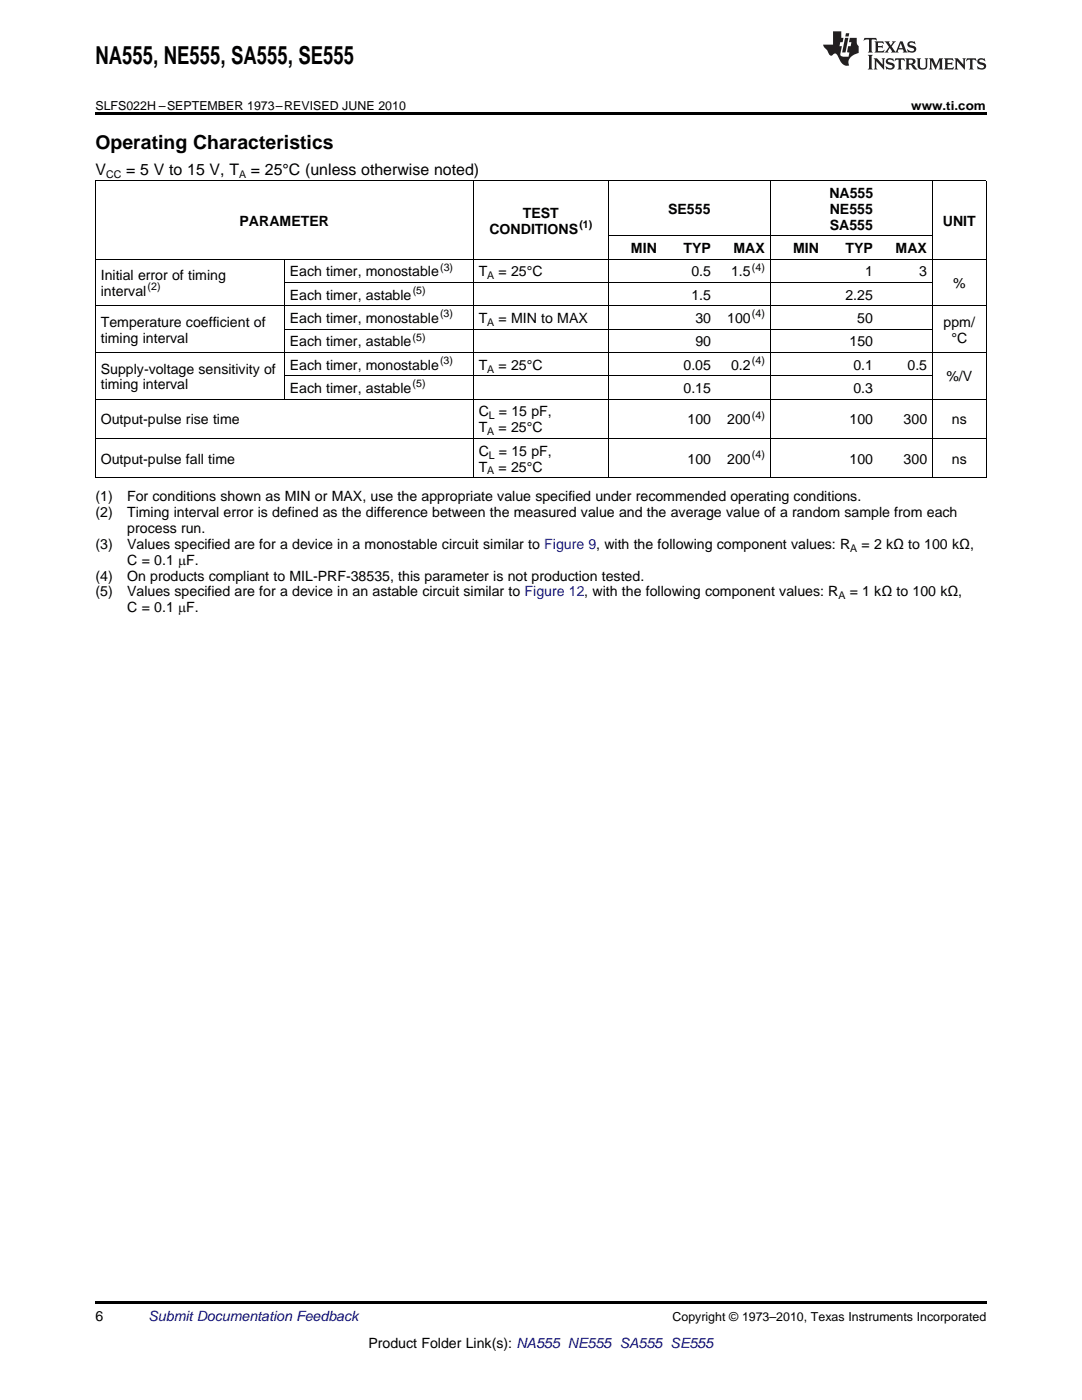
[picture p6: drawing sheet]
<svg xmlns="http://www.w3.org/2000/svg" width="216mm" height="279mm" viewBox="0 0 216 279" stroke-linecap="round" stroke-linejoin="round" font-family="sans-serif">
<defs><g id="words">
<text font-size="4.9" x="19" y="12.8">NA555, NE555, SA555, SE555</text>
<text font-size="3.9" x="19" y="29.7">Operating Characteristics</text>
<g font-size="3.2">
<text x="19" y="34.9">V</text>
<text x="25.2" y="34.9">= 5 V to 15 V, T</text>
<text x="50.1" y="34.9">= 25°C (unless otherwise noted)</text>
</g>
<g font-size="2.8">
<text x="165.5" y="39.5">NA555</text>
<text x="47.8" y="45">PARAMETER</text>
<text x="97.6" y="46.6">CONDITIONS</text>
<text x="104.3" y="43.4">TEST</text>
<text x="133.3" y="42.7">SE555</text>
<text x="165.6" y="42.7">NE555</text>
<text x="165.6" y="45.9">SA555</text>
<text x="188.1" y="45">UNIT</text>
<text x="125.9" y="50.5">MIN</text>
<text x="136.4" y="50.5">TYP</text>
<text x="146.4" y="50.5">MAX</text>
<text x="158.3" y="50.5">MIN</text>
<text x="168.7" y="50.5">TYP</text>
<text x="178.7" y="50.5">MAX</text>
<text x="20.1" y="55.9">Initial error of timing</text>
<text x="20.1" y="59.1">interval</text>
<text x="57.8" y="55.2">Each timer, monostable</text>
<text x="57.8" y="59.8">Each timer, astable</text>
<text x="95.5" y="55.2">T</text>
<text x="99.5" y="55.2">= 25°C</text>
<text x="138" y="55.2">0.5</text>
<text x="138" y="59.8">1.5</text>
<text x="145.9" y="55.2">1.5</text>
<text x="168.7" y="59.8">2.25</text>
<text x="172.6" y="55.2">1</text>
<text x="183.4" y="55.2">3</text>
<text x="190.2" y="57.5">%</text>
<text x="20.1" y="65.2">Temperature coefficient of</text>
<text x="57.8" y="64.5">Each timer, monostable</text>
<text x="95.5" y="64.5">T</text>
<text x="99.5" y="64.5">= MIN to MAX</text>
<text x="138.7" y="64.5">30</text>
<text x="145.1" y="64.5">100</text>
<text x="171.1" y="64.5">50</text>
<text x="188.3" y="65.2">ppm/</text>
<text x="20.1" y="68.4">timing interval</text>
<text x="57.8" y="69.1">Each timer, astable</text>
<text x="138.7" y="69.1">90</text>
<text x="169.5" y="69.1">150</text>
<text x="189.8" y="68.4">°C</text>
<text x="20.1" y="74.5">Supply-voltage sensitivity of</text>
<text x="20.1" y="77.7">timing interval</text>
<text x="57.8" y="73.8">Each timer, monostable</text>
<text x="95.5" y="73.8">T</text>
<text x="99.5" y="73.8">= 25°C</text>
<text x="136.4" y="73.8">0.05</text>
<text x="145.9" y="73.8">0.2</text>
<text x="170.3" y="73.8">0.1</text>
<text x="181.1" y="73.8">0.5</text>
<text x="188.8" y="76.1">%/V</text>
<text x="57.8" y="78.5">Each timer, astable</text>
<text x="95.5" y="83.1">C</text>
<text x="99.6" y="83.1">= 15 pF,</text>
<text x="136.4" y="78.5">0.15</text>
<text x="170.3" y="78.5">0.3</text>
<text x="20.1" y="84.7">Output-pulse rise time</text>
<text x="95.5" y="86.3">T</text>
<text x="99.5" y="86.3">= 25°C</text>
<text x="137.2" y="84.7">100</text>
<text x="145.1" y="84.7">200</text>
<text x="169.5" y="84.7">100</text>
<text x="180.3" y="84.7">300</text>
<text x="189.9" y="84.7">ns</text>
<text x="20.1" y="92.5">Output-pulse fall time</text>
<text x="95.5" y="90.9">C</text>
<text x="95.5" y="94.1">T</text>
<text x="99.5" y="94.1">= 25°C</text>
<text x="99.6" y="90.9">= 15 pF,</text>
<text x="137.2" y="92.5">100</text>
<text x="145.1" y="92.5">200</text>
<text x="169.5" y="92.5">100</text>
<text x="180.3" y="92.5">300</text>
<text x="189.9" y="92.5">ns</text>
<text x="19" y="100">(1)</text>
<text x="25.4" y="100">For conditions shown as MIN or MAX, use the appropriate value specified under recommended operating conditions.</text>
<text x="19" y="103.2">(2)</text>
<text x="25.4" y="103.2">Timing interval error is defined as the difference between the measured value and the average value of a random sample from each</text>
<text x="25.4" y="106.3">process run.</text>
<text x="19" y="109.5">(3)</text>
<text x="25.4" y="109.5">Values specified are for a device in a monostable circuit similar to Figure 9, with the following component values: R</text>
<text x="25.4" y="112.7">C = 0.1 mF.</text>
<text x="171.9" y="109.5">= 2 kΩ to 100 kΩ,</text>
<text x="19" y="115.9">(4)</text>
<text x="19" y="119">(5)</text>
<text x="25.4" y="115.9">On products compliant to MIL-PRF-38535, this parameter is not production tested.</text>
<text x="25.4" y="119">Values specified are for a device in an astable circuit similar to Figure 12, with the following component values: R</text>
<text x="169.5" y="119">= 1 kΩ to 100 kΩ,</text>
<text x="25.4" y="122.2">C = 0.1 mF.</text>
<text x="19" y="263.6">6</text>
<text x="73.5" y="269">Product Folder Link(s): NA555 NE555 SA555 SE555</text>
</g>
<text font-size="2.8" fill="#0000c8" x="29.6" y="263.6">Submit Documentation Feedback</text>
<g font-size="2.5">
<text x="19" y="21.9">SLFS022H –SEPTEMBER 1973–REVISED JUNE 2010</text>
<text x="181.8" y="21.9">www.ti.com</text>
<text x="134.2" y="263.6">Copyright © 1973–2010, Texas Instruments Incorporated</text>
</g>
<g font-size="2.1">
<text x="21.2" y="35.5">CC</text>
<text x="47.7" y="35.5">A</text>
<text x="115.6" y="45.5">(1)</text>
<text x="29.4" y="58">(2)</text>
<text x="82.3" y="58.7">(5)</text>
<text x="87.8" y="54">(3)</text>
<text x="97.2" y="55.7">A</text>
<text x="150" y="54">(4)</text>
<text x="87.8" y="63.4">(3)</text>
<text x="97.2" y="65.1">A</text>
<text x="150" y="63.4">(4)</text>
<text x="82.3" y="68">(5)</text>
<text x="82.3" y="77.3">(5)</text>
<text x="87.8" y="72.7">(3)</text>
<text x="97.2" y="74.4">A</text>
<text x="150" y="72.7">(4)</text>
<text x="97.5" y="83.7">L</text>
<text x="150" y="83.6">(4)</text>
<text x="97.2" y="86.9">A</text>
<text x="97.2" y="94.7">A</text>
<text x="97.5" y="91.5">L</text>
<text x="150" y="91.4">(4)</text>
<text x="169.7" y="110.1">A</text>
<text x="167.3" y="119.6">A</text>
</g>
</g></defs>
<g fill="#231f20">
<path d="M172.5 7.6l-.1 .5 .4-.2h.6v.1v2.1l-.2 .4h.9l-.2-.4v-2.1l.1-.1h.5l.5 .2-.2-.5zM174.5 8.3l.2 .3v1.5l-.2 .4h1.8l.2-.6a1.04 1.04 0 0 1-1.3 .2v-.7h.6l.3 .2v-.6l-.3 .2h-.6v-.6l.8-.1 .4 .3-.2-.5zM176.5 8.3l.9 1.1-.9 1.1h.8l-.2-.2 .4-.7 .5 .7-.2 .2h1.5l-.2-.2 .2-.4h.9l.1 .4-.2 .2h1l-.3-.3-.7-1.9h-.5l-.9 2-.8-1 .9-1h-.8l.1 .3-.4 .5-.3-.6 .1-.2zM179.7 8.6l.4 1h-.7zM181.3 8.4a.63 .63 0 0 0-.2 .7 .63 .63 0 0 0 .6 .4l.6 .2 .1 .2a.75 .75 0 0 1-.7 .4 .75 .75 0 0 1-.6-.5l.1 .7 .1-.1a1.11 1.11 0 0 0 1.5-.6 1.13 1.13 0 0 0-1.2-.8l-.1-.4a1.04 1.04 0 0 1 1.2 .2l-.2-.5-.2 .1-.4-.2zM173.2 10.9l.2 .4v2.2l-.2 .4h1l-.3-.4v-2.2l.3-.4zM174.3 11.6l.3 .4v1.5l-.3 .4h.8l-.2-.4v-1.3l1.5 1.7v-1.9l.2-.4h-.7l.2 .4v.9l-1.1-1.3zM177 11.8a.62 .62 0 0 0-.2 .7 .62 .62 0 0 0 .6 .4l.6 .1 .1 .3a.76 .76 0 0 1-.7 .3 .76 .76 0 0 1-.7-.4l.2 .7 .1-.1a1.11 1.11 0 0 0 1.5-.6 1.13 1.13 0 0 0-1.2-.8l-.1-.4a1.04 1.04 0 0 1 1.2 .2l-.2-.6-.2 .1-.5-.1zM178.7 11.6l-.2 .6a.61 .61 0 0 1 .8-.3v1.6l-.2 .4h.9l-.2-.4v-1.6a.63 .63 0 0 1 .7 .3l-.1-.6zM180.6 11.6l.3 .4v1.5l-.3 .4h1l-.2-.2-.1-.8 .6 .2a.76 .76 0 0 0 1.2 .7l-1-1a.58 .58 0 0 0 .6-.5 .58 .58 0 0 0-.5-.6zM181.4 11.9h.1a.45 .45 0 0 1 .5 .1 .45 .45 0 0 1 .1 .5l-.8 .2zM182.9 11.6l.2 .2a2.17 2.17 0 0 0 .3 1.9 .99 .99 0 0 0 1.6-.6v-1.1l.2-.4h-.7l.2 .2a1.92 1.92 0 0 1-.2 1.8 .6 .6 0 0 1-.9-.5v-1.1l.2-.4zM185.4 11.6l.2 .4v1.5l-.2 .4h.7l-.2-.4v-1.4l.8 1.8 .8-1.8v1.4l-.2 .4h.9l-.2-.4v-1.5l.2-.4h-.8l-.6 1.5-.6-1.5zM188.4 11.6l.2 .4v1.5l-.2 .4h1.8l.1-.6a1.04 1.04 0 0 1-1.2 .1v-.6h.5l.4 .2v-.6l-.4 .2h-.5v-.7h.8l.3 .3-.1-.6zM190.5 11.6l.2 .4v1.5l-.2 .4h.7l-.2-.4v-1.3l1.5 1.7v-1.9l.2-.4h-.7l.2 .4v.9l-1.1-1.3zM192.9 11.6l-.1 .6a.61 .61 0 0 1 .7-.3l.1 1.6-.3 .4h1l-.3-.4 .1-1.6a.63 .63 0 0 1 .7 .3l-.1-.6zM195.2 11.8a.62 .62 0 0 0-.2 .7 .62 .62 0 0 0 .6 .4l.6 .1 .1 .3a.76 .76 0 0 1-.7 .3 .76 .76 0 0 1-.6-.4l.1 .7 .1-.1a1.11 1.11 0 0 0 1.6-.6 1.13 1.13 0 0 0-1.3-.8l-.1-.4a1.04 1.04 0 0 1 1.2 .2l-.1-.6-.2 .1-.5-.1z"/>
<path d="M166.2 6.3v2.6h-1.9v.4l.8 .9a.91 .91 0 0 0 1 .8 .56 .56 0 0 1 .5-.3 .56 .56 0 0 1 .5 .3l.4 .8a1.53 1.53 0 0 0 1.9 1.2 1.54 1.54 0 0 1 1-2.1l.9-.3v-1.4a1.52 1.52 0 0 1-.4-1.6h-1.3l-.2 .8h.5l-.2 .8h-.5l-.1 1v.2l.4 .1-.2 .8a1.93 1.93 0 0 1-1.6-.3l.3-1.8h-.5l.2-.8h.4l.2-.8h-.4v-1.3zM168.6 7.6l-.6 2.9h.7l.6-2.9zM168.8 6.6l-.1 .7h.6l.2-.7z"/>
</g>
<path d="M19 22.5h177.8v.5h-177.8zM19 259.7h177.8v.5h-177.8z" fill="#000"/>
<g fill="none" stroke="#000" stroke-width=".2">
<path d="M19 36.1h177.8M19.1 36.1v59.3M94.4 36.1v59.3M121.3 36.1v59.3M153.7 36.1v59.3M186 36.1v59.3M196.8 36.1v59.3M19 51.7h177.8M56.7 51.8v27.9M56.8 56.4h129.3M121.4 47.1h64.7M19 79.7h177.8"/>
<path d="M19 70.4h177.8M19 61h177.8M56.8 75h129.3M56.8 65.7h129.3M19 95.3h177.8M19 87.5h177.8"/>
</g>
<use href="#words"/>
</svg>
